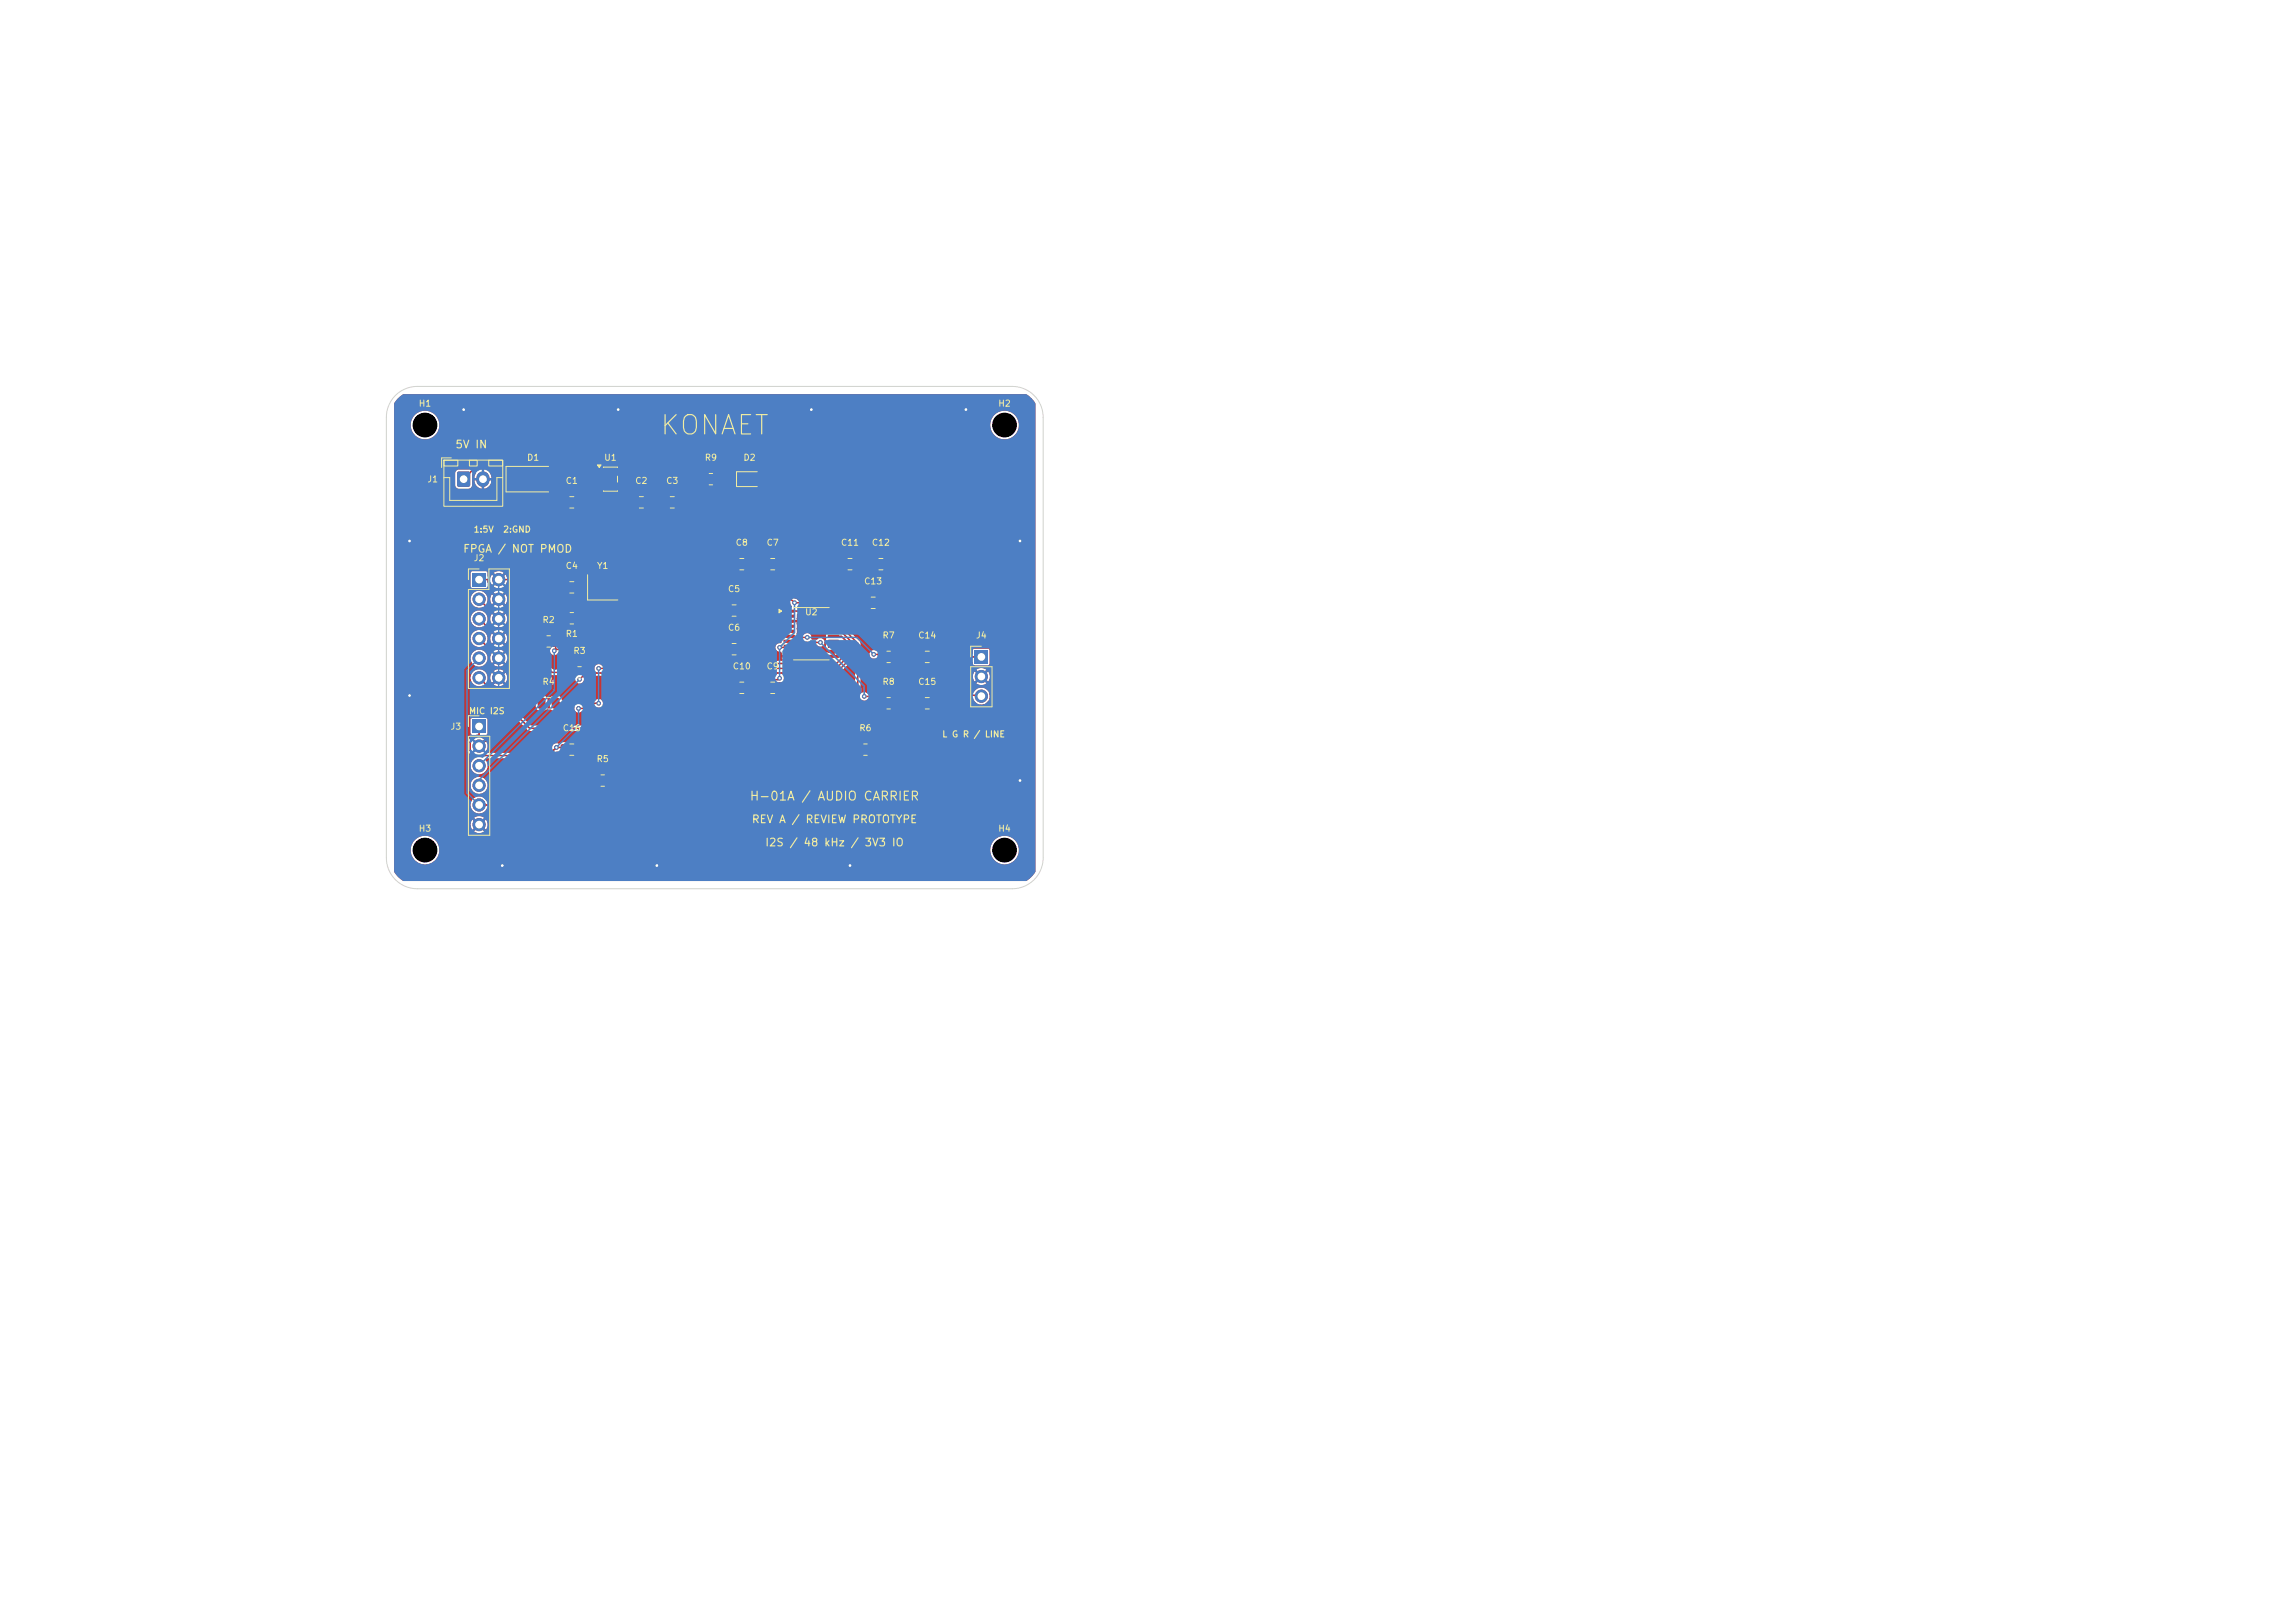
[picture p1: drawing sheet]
<svg xmlns="http://www.w3.org/2000/svg" width="297mm" height="210mm" viewBox="0 0 297 210" stroke-linecap="round" stroke-linejoin="round" font-family="sans-serif">
<defs><g id="words">
<text font-size="2.5" fill="#f2eda1" x="85.2" y="56.9">KONAET</text>
<text font-size="1.2" fill="#f2eda1" x="96.9" y="103.9">H-01A / AUDIO CARRIER</text>
<g font-size="1" fill="#f2eda1">
<text x="58.9" y="58.3">5V IN</text>
<text x="59.9" y="71.8">FPGA</text>
<text x="64.3" y="71.8">/ NOT PMOD</text>
<text x="97.2" y="106.8">REV A / REVIEW PROTOTYPE</text>
<text x="98.9" y="109.8">I2S / 48 kHz / 3V3 IO</text>
</g>
<g font-size=".8" fill="#f2eda1">
<text x="54.1" y="52.8">H1</text>
<text x="129.1" y="52.8">H2</text>
<text x="68.1" y="59.8">D1</text>
<text x="78.1" y="59.8">U1</text>
<text x="91.1" y="59.8">R9</text>
<text x="96.1" y="59.8">D2</text>
<text x="55.2" y="62.6">J1</text>
<text x="73.1" y="62.8">C1</text>
<text x="82.1" y="62.8">C2</text>
<text x="86.1" y="62.8">C3</text>
<text x="61.2" y="69.1">1:5V</text>
<text x="65" y="69.1">2:GND</text>
<text x="95.1" y="70.8">C8</text>
<text x="99.1" y="70.8">C7</text>
<text x="108.8" y="70.8">C11</text>
<text x="112.8" y="70.8">C12</text>
<text x="61.2" y="72.8">J2</text>
<text x="73.1" y="73.8">C4</text>
<text x="77.2" y="73.8">Y1</text>
<text x="94.1" y="76.8">C5</text>
<text x="111.8" y="75.8">C13</text>
<text x="70.1" y="80.8">R2</text>
<text x="73.1" y="82.6">R1</text>
<text x="94.1" y="81.8">C6</text>
<text x="104.1" y="79.8">U2</text>
<text x="114.1" y="82.8">R7</text>
<text x="118.8" y="82.8">C14</text>
<text x="126.2" y="82.8">J4</text>
<text x="70.1" y="88.8">R4</text>
<text x="74.1" y="84.8">R3</text>
<text x="94.8" y="86.8">C10</text>
<text x="99.1" y="86.8">C9</text>
<text x="114.1" y="88.8">R8</text>
<text x="118.8" y="88.8">C15</text>
<text x="58.2" y="94.6">J3</text>
<text x="60.6" y="92.6">MIC I2S</text>
<text x="72.8" y="94.8">C16</text>
<text x="111.1" y="94.8">R6</text>
<text x="121.9" y="95.6">L G R / LINE</text>
<text x="77.1" y="98.8">R5</text>
<text x="54.1" y="107.8">H3</text>
<text x="129.1" y="107.8">H4</text>
</g>
</g></defs>
<g fill="#c83434">
<path d="M101.4 78.9h1.4l.1 .3-1.4 .1z"/>
<path d="M101.4 79.6l1.4-.1 .1 .4h-1.4z"/>
<path d="M101.4 80.2h1.4l.1 .3-1.4 .1z"/>
<path d="M101.4 80.9l1.4-.1 .1 .4h-1.4z"/>
<path d="M101.4 81.5h1.4l.1 .3-1.4 .1z"/>
<path d="M101.4 82.2l1.4-.1 .1 .4h-1.4z"/>
<path d="M101.4 82.8h1.4l.1 .3-1.4 .1z"/>
<path d="M101.4 83.5l1.4-.1 .1 .4h-1.4z"/>
<path d="M101.4 84.1h1.4l.1 .3-1.4 .1z"/>
<path d="M101.4 84.8l1.4-.1 .1 .4h-1.4z"/>
<path d="M107.2 84.8l1.3-.1 .1 .4h-1.4z"/>
<path d="M107.2 84.1h1.3l.1 .3-1.4 .1z"/>
<path d="M107.2 83.5l1.3-.1 .1 .4h-1.4z"/>
<path d="M107.2 82.8h1.3l.1 .3-1.4 .1z"/>
<path d="M107.2 82.2l1.3-.1 .1 .4h-1.4z"/>
<path d="M107.2 81.5h1.3l.1 .3-1.4 .1z"/>
<path d="M107.2 80.9l1.3-.1 .1 .4h-1.4z"/>
<path d="M107.2 80.2h1.3l.1 .3-1.4 .1z"/>
<path d="M107.2 79.6l1.3-.1 .1 .4h-1.4z"/>
<path d="M107.2 78.9h1.3l.1 .3-1.4 .1z"/>
<path d="M85.6 64.3h.7l.2 .1 .1 1.1-.2 .2h-.6l-.2-.1-.1-1.1z"/>
<path d="M87.5 64.3h.7l.2 .1 .1 1.1-.2 .2h-.6l-.2-.1-.1-1.1z"/>
<path d="M98.6 72.3h.7l.2 .1 .1 1.1-.2 .2h-.6l-.2-.1-.1-1.1z"/>
<path d="M100.5 72.3h.7l.2 .1v1.1l-.1 .2h-.6l-.2-.1-.1-1.1z"/>
<path d="M126.2 84.2h1.6v1.7h-1.6z"/>
<path d="M90.6 61.4l.7-.1 .3 .2v1l-.2 .2h-.6l-.2-.2v-.9z"/>
<path d="M92.5 61.4l.7-.1 .2 .2v1l-.1 .2h-.6l-.3-.2v-.9z"/>
<path d="M73.6 86.4l.8-.1 .2 .2v1l-.2 .2h-.6l-.2-.2v-.9z"/>
<path d="M75.5 86.4l.7-.1 .2 .2v1l-.1 .2h-.7l-.2-.2v-.9z"/>
<path d="M61.1 74.2h1.7v1.7h-1.7z"/>
<path d="M72.6 64.3h.7l.2 .1v1.1l-.1 .2h-.6l-.2-.1-.1-1.1z"/>
<path d="M74.5 64.3h.7l.2 .1v1.1l-.1 .2h-.6l-.2-.1-.1-1.1z"/>
<path d="M118.6 84.3h.7l.2 .1v1.1l-.1 .2h-.6l-.2-.1-.1-1.1z"/>
<path d="M120.5 84.3h.7l.2 .1v1.1l-.1 .2h-.6l-.2-.1v-1.1z"/>
<path d="M72.6 79.4l.7-.1 .3 .2v1l-.2 .2h-.6l-.2-.2v-.9z"/>
<path d="M74.5 79.4l.7-.1 .2 .2v1l-.1 .2h-.7l-.2-.2v-.9z"/>
<path d="M61.1 93.2h1.7v1.7h-1.7z"/>
<path d="M93.6 83.3h.7l.2 .1 .1 1.1-.2 .2h-.6l-.2-.1-.1-1.1z"/>
<path d="M95.5 83.3h.7l.2 .1v1.1l-.1 .2h-.6l-.2-.1-.1-1.1z"/>
<path d="M113.6 90.4l.7-.1 .3 .2v1l-.2 .2h-.6l-.2-.2v-.9z"/>
<path d="M115.5 90.4l.7-.1 .2 .2v1l-.1 .2h-.7l-.2-.2v-.9z"/>
<path d="M72.6 75.3h.7l.2 .1v1.1l-.1 .2h-.6l-.2-.1-.1-1.1z"/>
<path d="M74.5 75.3h.7l.2 .1v1.1l-.1 .2h-.6l-.2-.1-.1-1.1z"/>
<path d="M94.6 72.3h.7l.2 .1v1.1l-.1 .2h-.6l-.2-.1v-1.1z"/>
<path d="M96.5 72.3h.7l.2 .1v1.1l-.1 .2h-.6l-.2-.1-.1-1.1z"/>
<path d="M118.6 90.3h.7l.2 .1v1.1l-.1 .2h-.6l-.2-.1-.1-1.1z"/>
<path d="M120.5 90.3h.7l.2 .1v1.1l-.1 .2h-.6l-.2-.1v-1.1z"/>
<path d="M112.6 72.3h.7l.2 .1v1.1l-.1 .2h-.6l-.2-.1-.1-1.1z"/>
<path d="M114.5 72.3h.7l.2 .1 .1 1.1-.2 .2h-.6l-.2-.1-.1-1.1z"/>
<path d="M98.6 88.3h.7l.2 .1 .1 1.1-.2 .2h-.6l-.2-.1-.1-1.1z"/>
<path d="M100.5 88.3h.7l.2 .1v1.1l-.1 .2h-.6l-.2-.1-.1-1.1z"/>
<path d="M59.2 61.1l.2-.1 1.4 .1 .1 .2v1.5l-.1 .1-.2 .1-1.4-.1v-.1v-1.5z"/>
<circle cx="127" cy="87.5" r=".85"/>
<circle cx="127" cy="90.1" r=".85"/>
<circle cx="64.5" cy="75" r=".85"/>
<circle cx="62" cy="77.5" r=".85"/>
<circle cx="64.5" cy="77.5" r=".85"/>
<circle cx="62" cy="80.1" r=".85"/>
<circle cx="64.5" cy="80.1" r=".85"/>
<circle cx="62" cy="82.6" r=".85"/>
<circle cx="64.5" cy="82.6" r=".85"/>
<circle cx="62" cy="85.2" r=".85"/>
<circle cx="64.5" cy="85.2" r=".85"/>
<circle cx="62" cy="87.7" r=".85"/>
<circle cx="64.5" cy="87.7" r=".85"/>
<circle cx="62" cy="96.5" r=".85"/>
<circle cx="62" cy="99.1" r=".85"/>
<circle cx="62" cy="101.6" r=".85"/>
<circle cx="62" cy="104.2" r=".85"/>
<circle cx="62" cy="106.7" r=".85"/>
</g>
<path d="M62.5 61.9v.3" fill="none" stroke="#c83434" stroke-width="1.7"/>
<g fill="#c83434">
<path d="M93.6 78.3h.7l.2 .1 .1 1.1-.2 .2h-.6l-.2-.1-.1-1.1z"/>
<path d="M95.5 78.3h.7l.2 .1v1.1l-.1 .2h-.6l-.2-.1-.1-1.1z"/>
<path d="M81.6 64.3h.7l.2 .1v1.1l-.1 .2h-.6l-.2-.1-.1-1.1z"/>
<path d="M83.5 64.3h.7l.2 .1v1.1l-.1 .2h-.6l-.2-.1v-1.1z"/>
<path d="M76.4 76.3h.1h1l.1 .2-.1 .8-.2 .1-.9-.1-.1-.2z"/>
<path d="M78.5 76.3h.1h1l.1 .2-.1 .8-.2 .1-.9-.1-.1-.2z"/>
<path d="M78.5 74.7l.1-.1 1 .1 .1 .2-.1 .8h-.2h-.9l-.1-.2z"/>
<path d="M76.4 74.7l.1-.1 1 .1 .1 .2-.1 .8h-.2h-.9l-.1-.2z"/>
<path d="M72.6 96.3h.7l.2 .1v1.1l-.1 .2h-.6l-.2-.1-.1-1.1z"/>
<path d="M74.5 96.3h.7l.2 .1v1.1l-.1 .2h-.6l-.2-.1-.1-1.1z"/>
<path d="M108.6 72.3h.7l.2 .1v1.1l-.1 .2h-.6l-.2-.1-.1-1.1z"/>
<path d="M110.5 72.3h.7l.2 .1v1.1l-.1 .2h-.6l-.2-.1v-1.1z"/>
<path d="M69.6 82.4l.7-.1 .3 .2v1l-.2 .2h-.6l-.2-.2v-.9z"/>
<path d="M71.5 82.4l.7-.1 .2 .2v1l-.1 .2h-.6l-.3-.2v-.9z"/>
<path d="M65.8 61.2l.2-.1h2l.2 .1v.2v1.4l-.2 .1h-2l-.2-.1-.1-.1z"/>
<path d="M69.8 61.2l.2-.1h2l.2 .1 .1 .2-.1 1.4-.2 .1h-2l-.2-.1v-.1z"/>
<path d="M94.6 88.3h.7l.2 .1v1.1l-.1 .2h-.6l-.2-.1v-1.1z"/>
<path d="M96.5 88.3h.7l.2 .1v1.1l-.1 .2h-.6l-.2-.1-.1-1.1z"/>
<path d="M76.6 100.4l.7-.1 .3 .2v1l-.2 .2h-.6l-.2-.2v-.9z"/>
<path d="M78.5 100.4l.7-.1 .2 .2v1l-.1 .2h-.7l-.2-.2v-.9z"/>
<path d="M69.6 90.4l.7-.1 .3 .2v1l-.2 .2h-.6l-.2-.2v-.9z"/>
<path d="M71.5 90.4l.7-.1 .2 .2v1l-.1 .2h-.6l-.3-.2v-.9z"/>
<path d="M77.2 60.8h1.2l.1 .1v.4l-.1 .1-1.1-.1-.1-.1z"/>
<path d="M77.2 61.7h1.2l.1 .2v.3l-.1 .1h-1.1l-.1-.1z"/>
<path d="M77.2 62.7h1.2l.1 .1v.4l-.1 .1-1.1-.1-.1-.1z"/>
<path d="M79.5 62.7h1.2l.1 .1v.4l-.2 .1-1-.1-.1-.1z"/>
<path d="M79.5 60.8h1.2l.1 .1v.4l-.2 .1-1-.1-.1-.1z"/>
<path d="M95.6 61.4l.7-.1 .2 .2 .1 1-.2 .2h-.6l-.2-.2z"/>
<path d="M97.5 61.4l.7-.1 .2 .2v1l-.1 .2h-.6l-.2-.2z"/>
<path d="M110.6 96.4l.7-.1 .3 .2v1l-.2 .2h-.6l-.2-.2v-.9z"/>
<path d="M112.5 96.4l.7-.1 .2 .2v1l-.1 .2h-.6l-.3-.2v-.9z"/>
<path d="M111.6 77.3h.7l.2 .1v1.1l-.1 .2h-.6l-.2-.1v-1.1z"/>
<path d="M113.5 77.3h.7l.2 .1v1.1l-.1 .2h-.6l-.2-.1v-1.1z"/>
<path d="M113.6 84.4l.7-.1 .3 .2v1l-.2 .2h-.6l-.2-.2v-.9z"/>
<path d="M115.5 84.4l.7-.1 .2 .2v1l-.1 .2h-.7l-.2-.2v-.9z"/>
<circle cx="72" cy="96.7" r=".3"/>
<circle cx="102.8" cy="78" r=".3"/>
<circle cx="100.9" cy="87.8" r=".3"/>
<circle cx="100.9" cy="83.8" r=".3"/>
<circle cx="74.9" cy="91.7" r=".3"/>
<circle cx="85" cy="112" r=".35"/>
<circle cx="105" cy="53" r=".35"/>
<circle cx="53" cy="70" r=".35"/>
<circle cx="125" cy="53" r=".35"/>
<circle cx="53" cy="90" r=".35"/>
<circle cx="132" cy="70" r=".35"/>
<circle cx="60" cy="53" r=".35"/>
<circle cx="65" cy="112" r=".35"/>
<circle cx="80" cy="53" r=".35"/>
<circle cx="110" cy="112" r=".35"/>
<circle cx="132" cy="101" r=".35"/>
<circle cx="113.1" cy="84.7" r=".3"/>
<circle cx="104.5" cy="82.5" r=".3"/>
<circle cx="111.8" cy="90.1" r=".3"/>
<circle cx="106.2" cy="83.1" r=".3"/>
<circle cx="71.7" cy="84.2" r=".3"/>
<circle cx="77.5" cy="91" r=".3"/>
<circle cx="77.5" cy="86.5" r=".3"/>
<circle cx="75" cy="87.9" r=".3"/>
</g>
<g fill="none" stroke="#c83434" stroke-width=".2">
<path d="M60 62l1.4-1.4h8.2l1.4 1.4M62 75h1.2v.3l.9 .9h4.1v.5l4.4 4.3h1.3l1-1M62 77.5l1.3 1.3h2.6l4.2 4.2M62.5 62h1.2l4 4.1h6.2l1-1.1h2.3l1.7-1.7v-.8l-.3-.3M64.5 75h7.7M67 62l3 3h3l2.4-2.4h2.1l.4 .4M72.2 75v1.7l1.4 1.3h3.4l.3-.3h1.1v-.2l.6-.7M72.2 75h1.7l1 1M74.9 78.5h.1M76.6 78.5h.1M77.1 78.5h.1M77.9 62l.2 .2h.5"/>
<path d="M77.9 61.1h-.5l-.5 .5v1M79 75.2l1 1v1.2l-1.1 1.1h-4.3l-1.5 1.5M80.1 61.1l2 1.9M82.1 63v2l8 8h5l1 1.1h2.8M83.9 65l1.1 1.1h1.9l1-1.1h5.2M84.6 67.5l-7.7 7.7v1.6l-.2 .3h-2.6l-1.1-1.1M86 63v2M91.1 62l-1 1h-8M92.9 62l1.1-1.1h2.9l1 1.1M93.1 65l4.7 4.7v2.5l-.8 .8M94 79l1.1-1.1h3.8l2 2h1.1l.1-.2M94.7 63.4l-1.6 1.6"/>
<path d="M95.9 79l1.9 1.9h4.2l.1 .1M96.1 62l-.9 .8v.6h-2.4l-.5-.5-.3-.1v-1.5l-.9-.9h-11.9v.9l-.6 .6v.3M97.8 71.9h12.1l1 1.1 1.1-1.1h1.9l1 1.1v3l-1 1M98.9 74.1l3.9 3.9h5.1M99 73l-.1 .2v.9M100.9 71.9v1.1M106.8 79.9v1.4l.4 .4M107.9 78v1.1h-5.8M109 73l1.8 1.7M110.8 74.7v.4l-2.9 2.9M112 78l-2.3 2.4h-1.8M112 78h.1"/>
<path d="M113.1 73l-1.8 1.7h-.5M113.9 77h-2.3l-1.6 1.5v1l-.1 .1h-1.9l-.3 .3h-2.7l-.5 .5h-2.4M113.9 77v1l7 7 1.2-1.2h5.9l.2 .2v2.4l-1.2 1.1 1.2 1.2v1.9l-.7 .7h-6.3l-.3-.3-6 6h-2M62 94v1.2h-.3l-.9 .8v1.1l.8 .7h9.3l1.1-1.1h.8l.2 .3M62 96.5l.6-.6h11.3l5 5.1M62 87.7l6.5 6.5h39.8M62 80.1l1.2 1.1h2.5l5.8 5.8h2.6M62 82.6l1.4 1.4h1.6l5.1 5.1v1.9M71.9 84l-.2 .2M71.9 83v1M71.9 91h5.6M99 87.9v1.1"/>
<path d="M100.9 87.8l-.2 .1h-4.6l-3.7 3.8h-17.5M102.1 83l.2 .1h3.9M102.1 83.6l-.1 .2h-1.1M102.1 84.3v.6M102.1 81.7h-5.7l-2.4 2.3M102.1 82.3l.2 .2h2.2M107.2 81.7l-.4 .4v1.8l.4 .4h.7v.6h-11l-1-.9M107.2 81.7h.7l.1 .1h1l1.6 1.7v1.8l-3.7 3.7h-6l-1 1.1h-1.9l-1-1.1M107.9 83l.1 .1h1.1l.7 .7v1.1l-1.5 1.5h-.3l-.1 .1h-30.4M107.9 83.6h.8l.4 .5v.9l-.9 .9h-14.8l-.2 .1-1.9-2h-19.4M107.9 82.3h1l1.3 1.3v1.5l-2 2h-32.2l-.1-.1-.9 .9M107.9 81h.9l2.2 2.2v8.4l-2.7 2.6"/>
<path d="M108.3 94.2l2.8 2.8M111.8 90.1h1.4l.9 .9M113.1 84.7h.7l.3 .3M115.9 85h3.1l1.1 1h4.7l1-1h1.2M127 90.1l-.1-.1h-6.8l-1.1 1h-3.1M77.1 101l-3.2 3.2h-11.9"/>
</g>
<g fill="#c83434">
<path d="M64.8 77.1l.5-.5h2.5l.2 .3 4.4 4.4 1.5 .1 .6-.5h.8l.3-.2 .1-1.3-.3-.4v-.1h3.6l1.3-1.3 .1-1.5-.4-.5-.1-.8a.49 .49 0 0 0-.4-.4h-.9l-.2-.1 6.2-6.2 5.3 5.2 4.3 .1h.1a.52 .52 0 0 0 .5 .6h.7l.6 .4h2.7l3.4 3.5 .3 .6-.1 .1h-1a.56 .56 0 0 0-.2 .8l-.1 .1h-.1l-1.9-1.9h-.1h-3.9l-.6 .4h-.8l-.3 .2-.1 .3v1l.3 .4 .7 .1 .4-.2 .1-.2v-.9l.3-.2 .1 .1v1l.1 .2 .3 .2h.8l1.2 1.2-.1 .1h-1.3l-1.7 1.7h-.8l-.3 .3-.1 1.3 .3 .3 .8 .1 .3-.2 .1-.3h.4a.64 .64 0 0 0 .9 .5 .51 .51 0 0 0 .6-.5v-.4h-.6v.9h-.3v-.9h-.6v.4h-.4v-.7l.2-.3 .2 .1v.2h1.5l-.1-.5-.4-.3h-.1v.8h-.3v-.8l-.1-.1 .8-.9h4.5l.1 .1 .1 .6-.1 .5a.57 .57 0 0 0-.8 .6 .57 .57 0 0 0 .8 .5l.1 .2v.3h.8v-.4h.3v.4l5.4-.1v-.3h-.8v.4h-3.8v-.4h-1.1l.2-.3h.9v-.2l.1-.4h2.5a.68 .68 0 0 0 1.1-.2l.1 .1v.7h.8l.3 .2v.6l-.2 .2h-.9l.1 .3-.1 .1h-3.8a.27 .27 0 0 1 0-.4h-1.9l.1 .3-.1 .1h-7.9l-2-1.8h-18.5l-.1-.2v-1.1l-.2-.2-.3-.2-.7 .1-.3 .2v1.3a.68 .68 0 0 1 0 .7 .57 .57 0 0 0 .5 .5 .57 .57 0 0 0 .6-.4h18.8l1.6 1.6-.1 .1h-14.7a.6 .6 0 0 0-.7-.1 .6 .6 0 0 0-.3 .7h-.2v-.1a.5 .5 0 0 0-.5-.6l-.7 .1-.2 .1-.1 .2-.1 .8a.15 .15 0 0 1-.1 .2 .15 .15 0 0 1-.1-.2l-.1-.8-.1-.2-.2-.1h-.9l-.4 .5h-1.6l-5.7-5.6-.4-.1v-.2a1.09 1.09 0 0 0-.1-1.3l-.4 .4-.2-.2 .5-.4h.5l3.5 3.5v.8a.49 .49 0 0 0 .5 .5l.7-.1 .3-.2v-1.4l-.3-.2-.9-.1-3.5-3.5-.9-.1-.4-.4 .2-.2 .4 .4 .1-.1a1.09 1.09 0 0 0-.1-1.2l-.4 .4z"/>
<path d="M51.5 51.5l.7-.5h80.6l.7 .5 .5 .7v60.6l-.5 .7-.6 .4-.1 .1h-80.6l-.7-.5-.5-.7v-2.9h2.1v.2a1.85 1.85 0 0 0 2 1.8 1.85 1.85 0 0 0 1.8-2h71.2v.2a1.85 1.85 0 0 0 2.9 1.5 1.85 1.85 0 0 0 0-3.2 1.85 1.85 0 0 0-2.9 1.5h-71.2l-.1-.3a1.85 1.85 0 0 0-1.9-1.5 1.85 1.85 0 0 0-1.8 1.8h-2.1v-3.3h9.9v.4l.2 .4 .5-.5 .2 .2-.5 .5h.1a1.09 1.09 0 0 0 1.3 0l-.5-.5 .2-.2 .5 .5v-.1a1.09 1.09 0 0 0 0-1.3l-.5 .5-.2-.2 .5-.5h-.1a1.09 1.09 0 0 0-1.3 0l.5 .5-.2 .2-.5-.5-.2 .6h-9.9v-2.5h9.9a1.12 1.12 0 0 0 .9 1.1 1.12 1.12 0 0 0 1.3-.7h10.9l.1-.1 2.5-2.4 .9-.1 .2-.1 .2-.3h.2a.65 .65 0 0 0 1 .5l.4-.2 .2-.2v-.5h-.6v.9h-.3v-.9h-.7v.4h-.2v-1h.2v.3h1.6v-.4l-.2-.2-.4-.1v.7h-.3v-.7h-.4l-.3 .4h-.2l-.2-.3-.2-.1h-.8l-.2 .1-.2 .2v.9l-2.5 2.5h-10.7a1.36 1.36 0 0 0-1.2-.7 1.1 1.1 0 0 0-1 1h-9.9v-2.6h9.9v.2a1.1 1.1 0 0 0 1.7 .9 1.1 1.1 0 0 0 0-1.9 1.1 1.1 0 0 0-1.7 .8h-9.9v-5.5h9.5v1.2l.8 .9a1.15 1.15 0 0 0-.3 1.4 1.15 1.15 0 0 0 1.3 .7 1.18 1.18 0 0 0 .5-2l.1-.1h8.1l.9-.8h.3l.1 .1a.51 .51 0 0 0 .5 .6h.6l.3-.2 .1-.3h.4a.84 .84 0 0 0 1.4 .2l.1-.6h-.6v.9h-.3v-.9h-.6v.4h-.4v-1h.4v.3h1.5v-.4l-.3-.3-.3-.1v.8h-.3v-.8l-.5 .2-.1 .3h-.4l-.1-.3-.3-.2h-.7l-.4 .2a.58 .58 0 0 0-.9 .6l-.6 .6h-7.8h-.2l.1-.2a1.09 1.09 0 0 0 0-1.3l-.5 .4-.2-.2 .5-.4-.4-.2 .1-.4h.5l.2-.2v-1.8l-.2-.2h-1.8l-.2 .2v1.8l.2 .3-.6 .8h-9.5v-10.9h9.9v.1a1.1 1.1 0 0 0 1.7 .9 1.1 1.1 0 0 0 0-1.9 1.1 1.1 0 0 0-1.7 .9h-9.9v-11h9.9l.1 1.9 1.9 .1 .4-.2 1 1.2-.2 .2-.4-.4a1.09 1.09 0 0 0 0 1.3l.4-.4 .2 .2-.5 .5-.4-.1-.4-.4a1.12 1.12 0 0 0-.8-1.6 1.12 1.12 0 0 0-1.3 1.3 1.12 1.12 0 0 0 1.6 .9l.6 .5 .7 .1 .5 .4-.2 .2-.4-.4a1.3 1.3 0 0 0-.1 1.4l-.3 .1-.3-.4a1.11 1.11 0 0 0-.9-1.5 1.11 1.11 0 0 0-1.2 1.3 1.11 1.11 0 0 0 1.6 .8l.5 .5h.8l.5 .6-.2 .2-.4-.4h-.1a1.09 1.09 0 0 0 .1 1.3l.4-.4 .2 .2-.5 .6-.3-.1-.5-.5a1.12 1.12 0 0 0-.8-1.6 1.12 1.12 0 0 0-1.3 1.3 1.12 1.12 0 0 0 1.6 .8l.7 .7 .4 .1v.1a1.13 1.13 0 0 0 .1 1.3l.4-.4 .2 .2-.4 .4 .1 .1a1.09 1.09 0 0 0 1.2-.1l-.4-.4 .2-.2 .4 .4 .3-.5h.1l3.9 3.9v.8l-.4 .4v1.1a.49 .49 0 0 0 .5 .5l.7-.1 .2-.1 .1-.2v-1.2l-.4-.4v-1.1l-5.2-5.2v-.2l-.4-.4 .2-.2 .4 .4 .1-.1a1.09 1.09 0 0 0-.1-1.2l-.4 .4-.2-.2 .5-.6h.3l5.6 5.7 2 .1 .1 .1a.49 .49 0 0 0 .5 .5h.6h.1a.56 .56 0 0 0 .6 .5 .56 .56 0 0 0 .5-.5l.8-.1 .4-.5h19l.1 .1v.1l-.4 .4h-.8l-.3 .2-.1 .2v.9l-2.1 2h-14.1l-.1-.1a.6 .6 0 0 0-.2-.7 .6 .6 0 0 0-.8 .1h-4.2l-.1-.1a.49 .49 0 0 0-.5-.5l-.7 .1-.3 .2v1.3l.2 .3h1l.4-.5h1.4h.1a.6 .6 0 0 0 .3 .7 .6 .6 0 0 0 .8-.1h17l.2-.1 2-1.9h.8l.3-.2 .1-.3 .4 .1a.9 .9 0 0 0 1.2 .3l.3-.3v-.5h-.6v.9h-.3v-.9h-.6v.4h-.4v-.8l.2-.2 .2 .1v.2h1.5v-.4l.5-.1 .1 .1v1.2l.3 .3 .8 .1 .3-.2 .1-.3 .4 .1a.9 .9 0 0 0 1.2 .3l.3-.3v-.5h-.6v.9h-.3v-.9h-.6v.4h-.4v-1.1l.1-.1h.2l.1 .5h1.5l-.1-.5a.43 .43 0 0 1-.2-.6v-.2l.1-.1h6.7h.2l2-2.1h.2l.1 .1-.1 6-2.5 2.5h-39.4l-5.7-5.6 .1-.7h.3l.1 .4 .2 .4 .4-.5 .2 .2-.4 .5a1.09 1.09 0 0 0 1.3 0l-.4-.5 .2-.2 .4 .5 .1-.1a1.09 1.09 0 0 0-.1-1.3l-.4 .5-.2-.2 .4-.5h-.1a1.09 1.09 0 0 0-1.2 0l.4 .5-.2 .2-.4-.5-.3 .6h-.3a1.11 1.11 0 0 0-1.4-1 1.11 1.11 0 0 0-.7 1.5 1.11 1.11 0 0 0 1.5 .6l5.8 5.8 .2 .1h39.6l2.2 2.1v.9l.3 .3h.9l.2-.1 .2-.3 .3 .1a.91 .91 0 0 0 1.3 .2l.2-.2v-.5h-.6v.9h-.3v-.9h-.7v.4h-.2v-1h.2v.3h1.6v-.4l-.2-.2-.4-.1v.7h-.3v-.7h-.4l-.3 .4h-.2l-.2-.3-.2-.1h-.8l-1.8-1.8 2.4-2.5 .1-1.2a.75 .75 0 0 0 .9-.1h.7l.3 .2 .1 1 .4 .3 .7-.1 .2-.1 .1-.2 .1-1.1h.2l.1 1.2 .3 .2 .7 .1a.68 .68 0 0 0 .5-.6h1.5h.1a.52 .52 0 0 0 .5 .6h.6l.3-.2 .1-.3h.4a.64 .64 0 0 0 .9 .5l.3-.1 .2-.2 .1-.6h-.6v.9h-.3v-.9h-.6v.4h-.4v-.7l.2-.2h.2v.2h1.5v-.4l.1-.1h4l.1 .1a1.11 1.11 0 0 0 1.7 .6 1.11 1.11 0 0 0 .1-1.8 1.11 1.11 0 0 0-1.7 .4h-6l-.5 .4-.9 .1-.2 .2-.2 .3h-1.4h-.1a.54 .54 0 0 0-.5-.6l-.7 .1-.2 .1-.2 .3h-.2l-.2-.3-.2-.1h-.8l-.5-.3-.9-.1a.71 .71 0 0 0-.9-.1v-2.1h14.5v.3l.2 .4 .5-.4 .2 .2-.5 .4a1.09 1.09 0 0 0 1.4 0l-.5-.4 .2-.2 .5 .4v-.1a1.09 1.09 0 0 0 0-1.2l-.5 .4-.2-.2 .5-.4-.1-.1a1.09 1.09 0 0 0-1.3 .1l.5 .4-.2 .2-.5-.4-.2 .6h-14.5v-2.9h1.1a.64 .64 0 0 0 .8 .7 .59 .59 0 0 0 .5 .7l.7-.1 .3-.2 .1-1.2h.2v1l.2 .3 .2 .1 .7 .1a.68 .68 0 0 0 .5-.6h1.5h.1a.52 .52 0 0 0 .5 .6h.7l.5 .4h4.9l.8-.8 .2 .1 .1 .3 .1 .1h1.8l.2-.2v-1.8l-.2-.2h-1.8l-.2 .2v.5l-.3 .1-1 1h-2.8l-.1-.1v-.5h-1.5v.3l-.1 .1-.3-.3v-.7h.4v.3h1.5v-.4l-.3-.3-.3-.1v.8h-.3v-.8h-.1l-.4 .2-.1 .3h-.4a.49 .49 0 0 0-.5-.5h-.6a.58 .58 0 0 0-.4 .6h-1.5l-.1-.1a.47 .47 0 0 0-.5-.5l-.8 .1-.3 .4h-.2l-.2-.3-.2-.1h-.8a.68 .68 0 0 1-.7 0l-.3 .1-.2 .4h-1.1l-.1-1.6-2.1-2.1 .1-.2h.6l1.7-1.7h.8l.3-.2 .1-.3 .4 .1a.89 .89 0 0 0 1.4 .2l.1-.2v-.5h-.6v.9h-.3v-.9h-.6v.4h-.4v-1h.4v.3h1.5v-.4l-.3-.3-.3-.1v.8h-.3v-.8l-.5 .2-.1 .3h-.4l-.1-.3-.3-.2-.8 .1-.3 .3v.9l-1.7 1.7h-.6l-.2-.1h-1.9v1.6h.8l.2 .1-.2 .2h-.8v.8a.18 .18 0 0 1 0 .3 .18 .18 0 0 1-.3-.1 .61 .61 0 0 0-.9 0h-.6l-.1-.2a.58 .58 0 0 0-.3-.6 .58 .58 0 0 0-.7 .1h-.9v-1.6h-5.1l-1.3-1.2v-1h.1h2l1.9 1.9h.1h2.3v-.7l.1-.1h3.6l.1 .2h1.9l.1-.4a.47 .47 0 0 0-.2-.5 .47 .47 0 0 0-.4-.1l-.1-.5 2.8-2.8 .1-.2 .5-.1 1-1h.8l.3-.2 .1-.3 .4 .1a.87 .87 0 0 0 1.4 .1l.1-.6h-.6v.9h-.3v-.9h-.6v.4h-.4v-1h.4v.4h1.5v-.5l-.3-.3-.3-.1v.9h-.3v-.9l-.5 .2-.1 .3h-.4l-.3-.4-.7-.1-.4 .3-.1 1-.4 .3h-.2v-.5h-.6v.9h.2l.1 .1a.36 .36 0 0 1-.4 .3 .36 .36 0 0 1-.3-.3l.1-.1v-.9h-.6v.3h-.2l-.2-.2v-.7h.4v.4h1.5v-.5l-.1-.2-.5-.2v.9h-.3v-.9l-.5 .2-.1 .3h-.4l-.1-.3-.3-.2-.8 .1-.3 .3 .1 1.3 .3 .3h.8l.9 .8v.2l-2.7 2.6h-4.4l-.6-.2-3.2-3.3-.1-.1 .3-.2 .1-.3h.4a.64 .64 0 0 0 .9 .5 .51 .51 0 0 0 .6-.5v-.4h-.6v.9h-.3v-.9h-.6v.4h-.4v-1h.4v.4h1.5l-.1-.6-.3-.3h-.2v.9h-.3v-.9l-.5 .2-.1 .3h-.4l-.1-.3-.3-.2-.8 .1-.3 .3v1.2l-.5 .1-.1-.1v-.5h-1.5v.3l-.1 .1-.3-.3v-.7h.4v.4h1.5v-.5l-.3-.3-.3-.1v.9h-.3v-.9l-.5 .2-.1 .3h-.4l-.3-.4-.7-.1a.67 .67 0 0 0-.6 .6h-4l-6.5-6.4v-.1l.1-.1a.67 .67 0 0 0 .7-.1 .67 .67 0 0 0 .2-.8h-.6v.9h-.3v-.9h-.6v.3h-.2l-.2-.2v-.7h.4v.4h1.5v-.5l-.3-.3-.3-.1v.9h-.3v-.9h-.1l-.4 .2-.1 .3h-.4l-.1-.3-.3-.2v-.6l3.2-.1 .1 .7-.3 .2-.1 .2 .1 1.3 .3 .3h.6l.4-.2 .1-.3 .4 .1a.89 .89 0 0 0 1.4 .2l.1-.2v-.5h-.6v.9h-.3v-.9h-.6v.4h-.4v-1h.4v.4h1.5v-.5l-.3-.3-.3-.1v.9h-.3v-.9h-.1l-.4 .2-.1 .3h-.4l-.1-.3-.3-.2 .1-.7h3.7l.5-.4h.8l.2-.1 .1-.2 .1-1.1h.2l.1 1.1 .1 .2 .2 .1h.9l.3-.4 1.6 .1a.88 .88 0 0 0 1.4 .2l.1-.2v-.5h-.6v.9h-.3v-.9h-.6v.4h-1.6v-.8l.5-.4h1.1v.6h1.5v-.3l.1-.1 .3 .3v.8l.1 .2 .3 .1h.7l.2-.1 .2-.2v-1.1l-.2-.3-.2-.1h-.8l-.6-.5h-3l-.6 .5h-.9l-.3 .4h-.2l-.2-.3-.2-.1h-.9l-.3 .3v.9l-.3 .3h-7.8l-1.1-1.1-.1-.7-.1-.2-.2-.1-1.3 .1-.2 .3 .1 .5 .2 .2h.7l.6 .6-.1 .2-1.3 .1-.2 .3 .1 .5 .3 .2h1.2l.2-.3 .1-.5h.2l.4 .5v.8l-.3 .2-.1 .2 .1 1.3 .3 .3h.8l1.5 1.4v.2l-6.7 6.7-.9 .1-.2 .1-.2 .3 .1 .9a.29 .29 0 0 1 .2 .3 .29 .29 0 0 1-.2 .3 .31 .31 0 0 1-.3 .4l-.1-.6h-1.5v.3l-.1 .1-.3-.3v-.7h.4v.3h1.5v-.4l-.3-.3-.3-.1v.8h-.3v-.8l-.5 .2-.1 .3h-.4l-.1-.3-.4-.2h-.6l-.3 .3-.1 1.3 .1 .2 .3 .2h.8l.6 .4h2l.4 .2h1l.2-.1 .2-.3h.2l.3 .4h.5v-.6h-.8v.2h-.2l-.1-.8-.2-.4 .2-.4 .1-.8 .2-.2 .1 .2v.8l.2 .4-.2 .3-.1 .4h.8l.2 .1 .1 .9-.5 .5h-4.3l-.9 .9h-.8l-.2 .1-.2 .2v.6l-.1 .1-3.6-3.5v-.5l-.1-.1-.2-.1h-2.8l-.1-.2a1.13 1.13 0 0 0 0-1.4l-.4 .5-.2-.2 .4-.5h-.1a1.09 1.09 0 0 0-1.2 0l.4 .5-.2 .2-.4-.5-.2 .3a.25 .25 0 0 1-.4-.1v-.4l-.2-.2h-1.8l-.2 .2h-9.9v-12.9h7.9v1.7l.1 .2 .4 .2h1.2l.4-.2 .1-.3v-1.4l.3-.3 .2 .1-.2 .7h.6v.2h-.6a1.09 1.09 0 0 0 .9 1.1v-.7h.4v.7h.1a1.1 1.1 0 0 0 .8-1.1h-.6v-.2h.6l-.2-.8v-.1h2.1v1.8l.3 .3 1.9 .1 2.2 2.1 2.3 .1h.1a.52 .52 0 0 0 .5 .6h.6l.3-.2 .1-.3h.4a.84 .84 0 0 0 1.4 .2l.1-.6h-.6v.9h-.3v-.9h-.6v.4h-.4v-.7l.2-.3 .2 .1v.3h1.5l-.1-.6-.4-.3h-.1v.9h-.3v-.9l-.1-.1 .9-.9h1.2h.1l.1 .3 .3 .2h1.2l.3-.3v-.4l-.1-.3 .1-.4h-.8l-.1-.1 .1-.1h.8l-.1-.3 .1-.4-.1-.5-.3-.2h-1.1a.51 .51 0 0 0-.4 .6l-.4 .4-.1 .7-1.1 .1-1.8 1.7-.9 .1-.4 .5h-2.1l-1.6-1.6v-1.9l.1-.1 .9 .1v1.7l.3 .3 2.2 .1 .4-.3 .1-1.6-.1-.3-.4-.2h-1.6l-.7-.5h-8.4l-.6 .5h-1.5l-.3 .4h-7.9v-6.3h2.1v.2a1.85 1.85 0 0 0 2 1.8 1.85 1.85 0 0 0 1.8-2h71.2v.2a1.85 1.85 0 0 0 2.9 1.5 1.85 1.85 0 0 0 0-3.2 1.85 1.85 0 0 0-2.9 1.5h-71.2l-.1-.3a1.85 1.85 0 0 0-1.9-1.5 1.85 1.85 0 0 0-1.8 1.8h-2.1v-2.7z"/>
</g>
<g fill="#4d7fc4">
<path d="M126.2 84.2h1.6v1.7h-1.6z"/>
<path d="M61.1 74.2h1.7v1.7h-1.7z"/>
<path d="M61.1 93.2h1.7v1.7h-1.7z"/>
<path d="M59.2 61.1l.2-.1 1.4 .1 .1 .2v1.5l-.1 .1-.2 .1-1.4-.1v-.1v-1.5z"/>
<circle cx="127" cy="87.5" r=".85"/>
<circle cx="127" cy="90.1" r=".85"/>
<circle cx="64.5" cy="75" r=".85"/>
<circle cx="62" cy="77.5" r=".85"/>
<circle cx="64.5" cy="77.5" r=".85"/>
<circle cx="62" cy="80.1" r=".85"/>
<circle cx="64.5" cy="80.1" r=".85"/>
<circle cx="62" cy="82.6" r=".85"/>
<circle cx="64.5" cy="82.6" r=".85"/>
<circle cx="62" cy="85.2" r=".85"/>
<circle cx="64.5" cy="85.2" r=".85"/>
<circle cx="62" cy="87.7" r=".85"/>
<circle cx="64.5" cy="87.7" r=".85"/>
<circle cx="62" cy="96.5" r=".85"/>
<circle cx="62" cy="99.1" r=".85"/>
<circle cx="62" cy="101.6" r=".85"/>
<circle cx="62" cy="104.2" r=".85"/>
<circle cx="62" cy="106.7" r=".85"/>
</g>
<path d="M62.5 61.9v.3" fill="none" stroke="#4d7fc4" stroke-width="1.7"/>
<g fill="#4d7fc4">
<circle cx="72" cy="96.7" r=".3"/>
<circle cx="102.8" cy="78" r=".3"/>
<circle cx="100.9" cy="87.8" r=".3"/>
<circle cx="100.9" cy="83.8" r=".3"/>
<circle cx="74.9" cy="91.7" r=".3"/>
<circle cx="85" cy="112" r=".35"/>
<circle cx="105" cy="53" r=".35"/>
<circle cx="53" cy="70" r=".35"/>
<circle cx="125" cy="53" r=".35"/>
<circle cx="53" cy="90" r=".35"/>
<circle cx="132" cy="70" r=".35"/>
<circle cx="60" cy="53" r=".35"/>
<circle cx="65" cy="112" r=".35"/>
<circle cx="80" cy="53" r=".35"/>
<circle cx="110" cy="112" r=".35"/>
<circle cx="132" cy="101" r=".35"/>
<circle cx="113.1" cy="84.7" r=".3"/>
<circle cx="104.5" cy="82.5" r=".3"/>
<circle cx="111.8" cy="90.1" r=".3"/>
<circle cx="106.2" cy="83.1" r=".3"/>
<circle cx="71.7" cy="84.2" r=".3"/>
<circle cx="77.5" cy="91" r=".3"/>
<circle cx="77.5" cy="86.5" r=".3"/>
<circle cx="75" cy="87.9" r=".3"/>
</g>
<path d="M62.5 62h1.2v12.1l.8 .9v19l-3.7 3.7v4.6l.7 .6h.9l.8 .8v1.8l-1.2 1.2M102.8 78v3.8l-1.9 2v4M62 85.2l-1.6 1.5v15.9l1.6 1.6M71.7 84.2v5.1l-9.7 9.8M74.9 91.7v2.1l-2.9 2.9M75 87.9l-13 13v.7M77.5 86.5v4.5M104.5 82.5h6.4l2.2 2.2M106.2 83.1l5.6 5.7v1.3M111.8 90.1h.1" fill="none" stroke="#4d7fc4" stroke-width=".2"/>
<g fill="#4d7fc4">
<path d="M60.8 99.6l.2-.1a1.38 1.38 0 0 0 1 .8 .41 .41 0 0 1-.4 .3l-.3 .2-.3 .4-.2-.1z"/>
<path d="M51.5 51.5l.7-.5h80.6l.7 .5 .5 .7v60.6l-.5 .7-.6 .4-.1 .1h-80.6l-.7-.5-.5-.7v-2.9h2.1v.2a1.85 1.85 0 0 0 2 1.8 1.85 1.85 0 0 0 1.8-2h71.2v.2a1.85 1.85 0 0 0 2.9 1.5 1.85 1.85 0 0 0 0-3.2 1.85 1.85 0 0 0-2.9 1.5h-71.2l-.1-.3a1.85 1.85 0 0 0-1.9-1.5 1.85 1.85 0 0 0-1.8 1.8h-2.1v-3.3h9.9v.4l.2 .4 .5-.5 .2 .2-.5 .5h.1a1.09 1.09 0 0 0 1.3 0l-.5-.5 .2-.2 .5 .5v-.1a1.09 1.09 0 0 0 0-1.3l-.5 .5-.2-.2 .5-.5h-.1a1.09 1.09 0 0 0-1.3 0l.5 .5-.2 .2-.5-.5-.2 .6h-9.9v-19.9h9.1v15.9l.9 1.1a1.12 1.12 0 0 0 .8 1.6 1.12 1.12 0 0 0 1.3-1.3 1.12 1.12 0 0 0-1.6-.9l-.7-.7v-.3h.1a1.13 1.13 0 0 0 1.7 .4 1.13 1.13 0 0 0 .1-1.7l4.1-4.2h4.7a.57 .57 0 0 0 .5 .7 .57 .57 0 0 0 .6-.7l2.6-2.5v-2a.58 .58 0 0 0 .1-.8 .58 .58 0 0 0-.9 0 .58 .58 0 0 0 .1 .8v1.6l-2.4 2.4a.67 .67 0 0 0-.6 .5h-4.7l8.1-8.1a.58 .58 0 0 0 .7-.6 .58 .58 0 0 0-.6-.6 .58 .58 0 0 0-.6 .7l-11.1 11.1h-.2l-.1-.6 9-8.9 .1-.2v-3h4.8l.2 .6v3.6a.57 .57 0 0 0 0 .8 .57 .57 0 0 0 .9-.1 .57 .57 0 0 0-.2-.8v-3.6a.55 .55 0 0 0-.1-.9 .55 .55 0 0 0-.8 .4h-4.8v-1.8a.55 .55 0 0 0-.2-.9h28.4l.2 .6v3a.57 .57 0 0 0 .1 .9 .57 .57 0 0 0 .8-.1 .57 .57 0 0 0-.2-.8v-3l.3-.6 1.3-1.3h1.1a.58 .58 0 0 0 .4 .6 .58 .58 0 0 0 .6-.2h.6l.1 .2a.59 .59 0 0 0 .7 .7l5.2 5.2v.7a.56 .56 0 0 0 .1 1 .56 .56 0 0 0 .8-.6h13.5v.2a1.1 1.1 0 0 0 1.7 .8 1.1 1.1 0 0 0 0-1.9 1.1 1.1 0 0 0-1.7 .9h-13.5l-.2-.3v-1l-1.2-1.2h14.9v.3l.2 .4 .5-.4 .2 .2-.5 .4 .1 .1a1.1 1.1 0 0 0 1.3-.1l-.5-.4 .2-.2 .5 .4v-.1a1.09 1.09 0 0 0 0-1.2l-.5 .4-.2-.2 .5-.4-.1-.1a1.09 1.09 0 0 0-1.3 .1l.5 .4-.2 .2-.5-.4-.2 .6h-14.9l-4.2-4.3-.1-.3 .1-.1h3.9l1.8 1.8a.55 .55 0 0 0 .5 .6 .55 .55 0 0 0 .6-.5 .55 .55 0 0 0-.4-.6h12.7l.1 1.9 1.9 .1 .2-.2v-1.8l-.2-.2h-1.8l-.2 .2h-12.8l-2.2-2h-6a.55 .55 0 0 0-.6-.2 .55 .55 0 0 0-.4 .5h-1.1l.4-.5v-3.4a.58 .58 0 0 0 0-.9 .58 .58 0 0 0-.8 0 .58 .58 0 0 0 .1 .9v3.2l-1.5 1.5a.66 .66 0 0 0-.7 .5h-28.4a.58 .58 0 0 0-.7 .3 .58 .58 0 0 0 .2 .7v4.5l-8.8 8.8-.2 .1a1.27 1.27 0 0 0-1.5 .5l-.1-.1v-1.5h.2l.1 .2 .5-.4 .2 .2-.5 .4a1.09 1.09 0 0 0 1.4 0l-.5-.4 .2-.2 .5 .4v-.1a1.09 1.09 0 0 0 0-1.2l-.5 .4-.2-.2 .5-.4-.1-.1a1.09 1.09 0 0 0-1.3 .1l.5 .4-.2 .2-.5-.4-.1 .2-.2-.1v-.9l.1-.1 .2 .1 1.9-.1 .1-1.9-.2-.2h-1.8l-.2 .1-.1-.1v-4.6l.1-.2a1.14 1.14 0 0 0 1.3 .7 1.14 1.14 0 0 0 .9-1.2h.3l.1 .4 .2 .4 .4-.5 .2 .2-.4 .5h.1a1.09 1.09 0 0 0 1.2 0l-.4-.5 .2-.2 .4 .5 .1-.1a1.09 1.09 0 0 0-.1-1.3l-.4 .5-.2-.2 .4-.5h-.1a1.09 1.09 0 0 0-1.2 0l.4 .5-.2 .2-.4-.5-.3 .6h-.3a1.12 1.12 0 0 0-.9-1 1.12 1.12 0 0 0-1.2 .6h-.2v-.3l.8-.7a1.1 1.1 0 0 0 1.5-1.1h.3l.1 .3 .2 .4 .4-.4 .2 .2-.4 .4 .1 .1a1.09 1.09 0 0 0 1.2-.1l-.4-.4 .2-.2 .4 .4 .1-.1a1.09 1.09 0 0 0-.1-1.2l-.4 .4-.2-.2 .4-.4-.1-.1a1.09 1.09 0 0 0-1.2 .1l.4 .4-.2 .2-.4-.4-.3 .6h-.3a1.12 1.12 0 0 0-1.4-1 1.12 1.12 0 0 0-.7 1.6l-.9 1h-9.1v-4.2h9.9v.2a1.1 1.1 0 0 0 1.2 1 1.1 1.1 0 0 0 1-1.2h.3l.1 .4 .2 .4 .4-.4 .2 .2-.4 .4 .1 .1a1.09 1.09 0 0 0 1.2-.1l-.4-.4 .2-.2 .4 .4 .1-.1a1.09 1.09 0 0 0-.1-1.2l-.4 .4-.2-.2 .4-.5h-.1a1.09 1.09 0 0 0-1.2 0l.4 .5-.2 .2-.4-.4-.3 .5h-.3a1.1 1.1 0 0 0-1.1-1 1.1 1.1 0 0 0-1.1 1h-9.9v-2.5h9.9v.2a1.1 1.1 0 0 0 1.2 1 1.1 1.1 0 0 0 1-1.2h.3l.1 .3 .2 .4 .4-.4 .2 .2-.4 .5h.1a1.09 1.09 0 0 0 1.2 0l-.4-.5 .2-.2 .4 .4h.1a1.09 1.09 0 0 0-.1-1.3l-.4 .4-.2-.2 .4-.4-.1-.1a1.09 1.09 0 0 0-1.2 .1l.4 .4-.2 .2-.4-.4-.3 .6h-.3a1.1 1.1 0 0 0-1.1-1 1.1 1.1 0 0 0-1.1 1h-9.9v-2.5h9.9v.1a1.1 1.1 0 0 0 1.2 1 1.1 1.1 0 0 0 1-1.1h.3l.1 .3 .2 .4 .4-.4 .2 .2-.4 .4 .1 .1a1.09 1.09 0 0 0 1.2-.1l-.4-.4 .2-.2 .4 .4 .1-.1a1.09 1.09 0 0 0-.1-1.2l-.4 .4-.2-.2 .4-.4-.1-.1a1.09 1.09 0 0 0-1.2 .1l.4 .4-.2 .2-.4-.4-.3 .6h-.3a1.1 1.1 0 0 0-1.1-1.1 1.1 1.1 0 0 0-1.1 1.1h-9.9v-3.4h9.9v1.8l.2 .2h1.8l.2-.2v-1h.3l.1 .4 .2 .4 .4-.5 .2 .2-.4 .5a1.09 1.09 0 0 0 1.3 0l-.4-.5 .2-.2 .4 .5 .1-.1a1.09 1.09 0 0 0-.1-1.3l-.4 .5-.2-.2 .4-.5h-.1a1.09 1.09 0 0 0-1.2 0l.4 .5-.2 .2-.4-.5-.3 .6h-.3v-.8l-.2-.2h-1.8l-.2 .2h-9.9v-12.9h7.9v1.7l.1 .2 .4 .2 1.4-.1 .3-.3v-1.1l.9 .1v.2h-.6a1.09 1.09 0 0 0 .9 1.1v-.7h.4v.7h.1a1.1 1.1 0 0 0 .8-1.1h-.6v-.2h.6v-.1a1.1 1.1 0 0 0-.9-1v.7h-.4v-.7h-.1a1.1 1.1 0 0 0-.8 1h-.3v-.6a.49 .49 0 0 0-.5-.5l-1.3 .1-.3 .1-.1 .3h-7.9v-6.3h2.1v.2a1.85 1.85 0 0 0 2 1.8 1.85 1.85 0 0 0 1.8-2h71.2v.2a1.85 1.85 0 0 0 2.9 1.5 1.85 1.85 0 0 0 0-3.2 1.85 1.85 0 0 0-2.9 1.5h-71.2l-.1-.3a1.85 1.85 0 0 0-1.9-1.5 1.85 1.85 0 0 0-1.8 1.8h-2.1v-2.7z"/>
</g>
<path d="M100.8 78.8l.3 .3-.3 .2zM102.7 78.6h4.6M102.7 85.4h4.6" fill="none" stroke="#f2eda1" stroke-width=".13"/>
<path d="M100.8 78.8l.3 .3-.3 .2z" fill="#f2eda1"/>
<g fill="none" stroke="#f2eda1" stroke-width=".13">
<path d="M57.4 59.5h7.7v6h-7.7zM57.4 59.6h1.9v.7h-1.9zM58.4 59.3h-1.3v1.2M60.7 59.6h1v.7h-1zM63.3 59.6h1.7v.7h-1.7zM57.4 61.8h.8v3h6.1v-3h.7M60.6 76.3h2.7v-2.7h2.6v15.5h-5.3zM62 73.6h-1.4v1.4M71 60.4h-5.5v3.3h5.5M73.7 64.3h.6M73.7 65.7h.6M73.7 75.3h.6"/>
<path d="M73.7 76.7h.6M73.8 79.3h.4M76 74.4v3.2h4M77.3 60.2h.5l-.2 .3zM78.1 60.5h1.8M78.1 63.5h1.8M79.9 61.6v.8M82.7 64.3h.6M82.7 65.7h.6M86.7 64.3h.6M86.7 65.7h.6M91.8 61.3h.4"/>
<path d="M91.8 62.7h.4M94.7 78.3h.6M94.7 79.7h.6M95.7 72.3h.6M95.7 73.7h.6M99.7 72.3h.6M99.7 73.7h.6M109.7 72.3h.6M109.7 73.7h.6M113.7 72.3h.6M113.7 73.7h.6M60.6 95.3h2.8v12.8h-2.8z"/>
<path d="M62 92.6h-1.4v1.4M70.8 90.3h.4M70.8 91.7h.4M70.8 82.3h.4M70.8 83.7h.4M73.7 96.3h.6M73.7 97.7h.6M73.8 80.7h.4M74.8 86.3h.4M74.8 87.7h.4M94.7 83.3h.6M94.7 84.7h.6"/>
<path d="M95.7 88.3h.6M95.7 89.7h.6M99.7 88.3h.6M99.7 89.7h.6M114.8 90.3h.4M114.8 91.7h.4M119.7 84.3h.6M119.7 85.7h.6M119.7 90.3h.6M119.7 91.7h.6M125.6 86.3h2.8v5.2h-2.8zM127 83.6h-1.4v1.4"/>
<path d="M77.8 100.3h.4M77.8 101.7h.4"/>
</g>
<path d="M77.3 60.2h.5l-.2 .3z" fill="#f2eda1"/>
<path d="M98 61h-2.7v2h2.7M112.7 77.3h.6M112.7 78.7h.6M111.8 96.3h.4M111.8 97.7h.4M114.8 84.3h.4M114.8 85.7h.4" fill="none" stroke="#f2eda1" stroke-width=".13"/>
<path d="M51.2 51.2a4 4 0 0 1 2.8-1.2h77a4 4 0 0 1 4 4v57a4 4 0 0 1-4 4h-77a4 4 0 0 1-4-4v-57a4 4 0 0 1 1.2-2.8z" fill="none" stroke="#d0d2cd" stroke-width=".13"/>
<g fill="#fff">
<circle cx="72" cy="96.7" r=".15"/>
<circle cx="102.8" cy="78" r=".15"/>
<circle cx="100.9" cy="87.8" r=".15"/>
<circle cx="100.9" cy="83.8" r=".15"/>
<circle cx="74.9" cy="91.7" r=".15"/>
<circle cx="85" cy="112" r=".17"/>
<circle cx="105" cy="53" r=".18"/>
<circle cx="53" cy="70" r=".18"/>
<circle cx="125" cy="53" r=".18"/>
<circle cx="53" cy="90" r=".18"/>
<circle cx="132" cy="70" r=".17"/>
<circle cx="60" cy="53" r=".18"/>
<circle cx="65" cy="112" r=".17"/>
<circle cx="80" cy="53" r=".18"/>
<circle cx="110" cy="112" r=".17"/>
<circle cx="132" cy="101" r=".17"/>
<circle cx="113.1" cy="84.7" r=".15"/>
<circle cx="104.5" cy="82.5" r=".15"/>
<circle cx="111.8" cy="90.1" r=".15"/>
<circle cx="106.2" cy="83.1" r=".15"/>
<circle cx="71.7" cy="84.2" r=".15"/>
<circle cx="77.5" cy="91" r=".15"/>
<circle cx="77.5" cy="86.5" r=".15"/>
<circle cx="75" cy="87.9" r=".15"/>
<circle cx="127" cy="85" r=".5"/>
<circle cx="127" cy="87.5" r=".5"/>
<circle cx="127" cy="90.1" r=".5"/>
<circle cx="62" cy="75" r=".5"/>
<circle cx="64.5" cy="75" r=".5"/>
<circle cx="62" cy="77.5" r=".5"/>
<circle cx="64.5" cy="77.5" r=".5"/>
<circle cx="62" cy="80.1" r=".5"/>
<circle cx="64.5" cy="80.1" r=".5"/>
<circle cx="62" cy="82.6" r=".5"/>
<circle cx="64.5" cy="82.6" r=".5"/>
<circle cx="62" cy="85.2" r=".5"/>
<circle cx="64.5" cy="85.2" r=".5"/>
<circle cx="62" cy="87.7" r=".5"/>
<circle cx="64.5" cy="87.7" r=".5"/>
</g>
<circle cx="130" cy="110" r="1.6" fill="#000"/>
<g fill="#fff">
<circle cx="62" cy="94" r=".5"/>
<circle cx="62" cy="96.5" r=".5"/>
<circle cx="62" cy="99.1" r=".5"/>
<circle cx="62" cy="101.6" r=".5"/>
<circle cx="62" cy="104.2" r=".5"/>
<circle cx="62" cy="106.7" r=".5"/>
<circle cx="60" cy="62" r=".5"/>
<circle cx="62.5" cy="62" r=".5"/>
</g>
<g fill="#000">
<circle cx="55" cy="55" r="1.6"/>
<circle cx="130" cy="55" r="1.6"/>
<circle cx="55" cy="110" r="1.6"/>
</g>
<use href="#words"/>
</svg>
